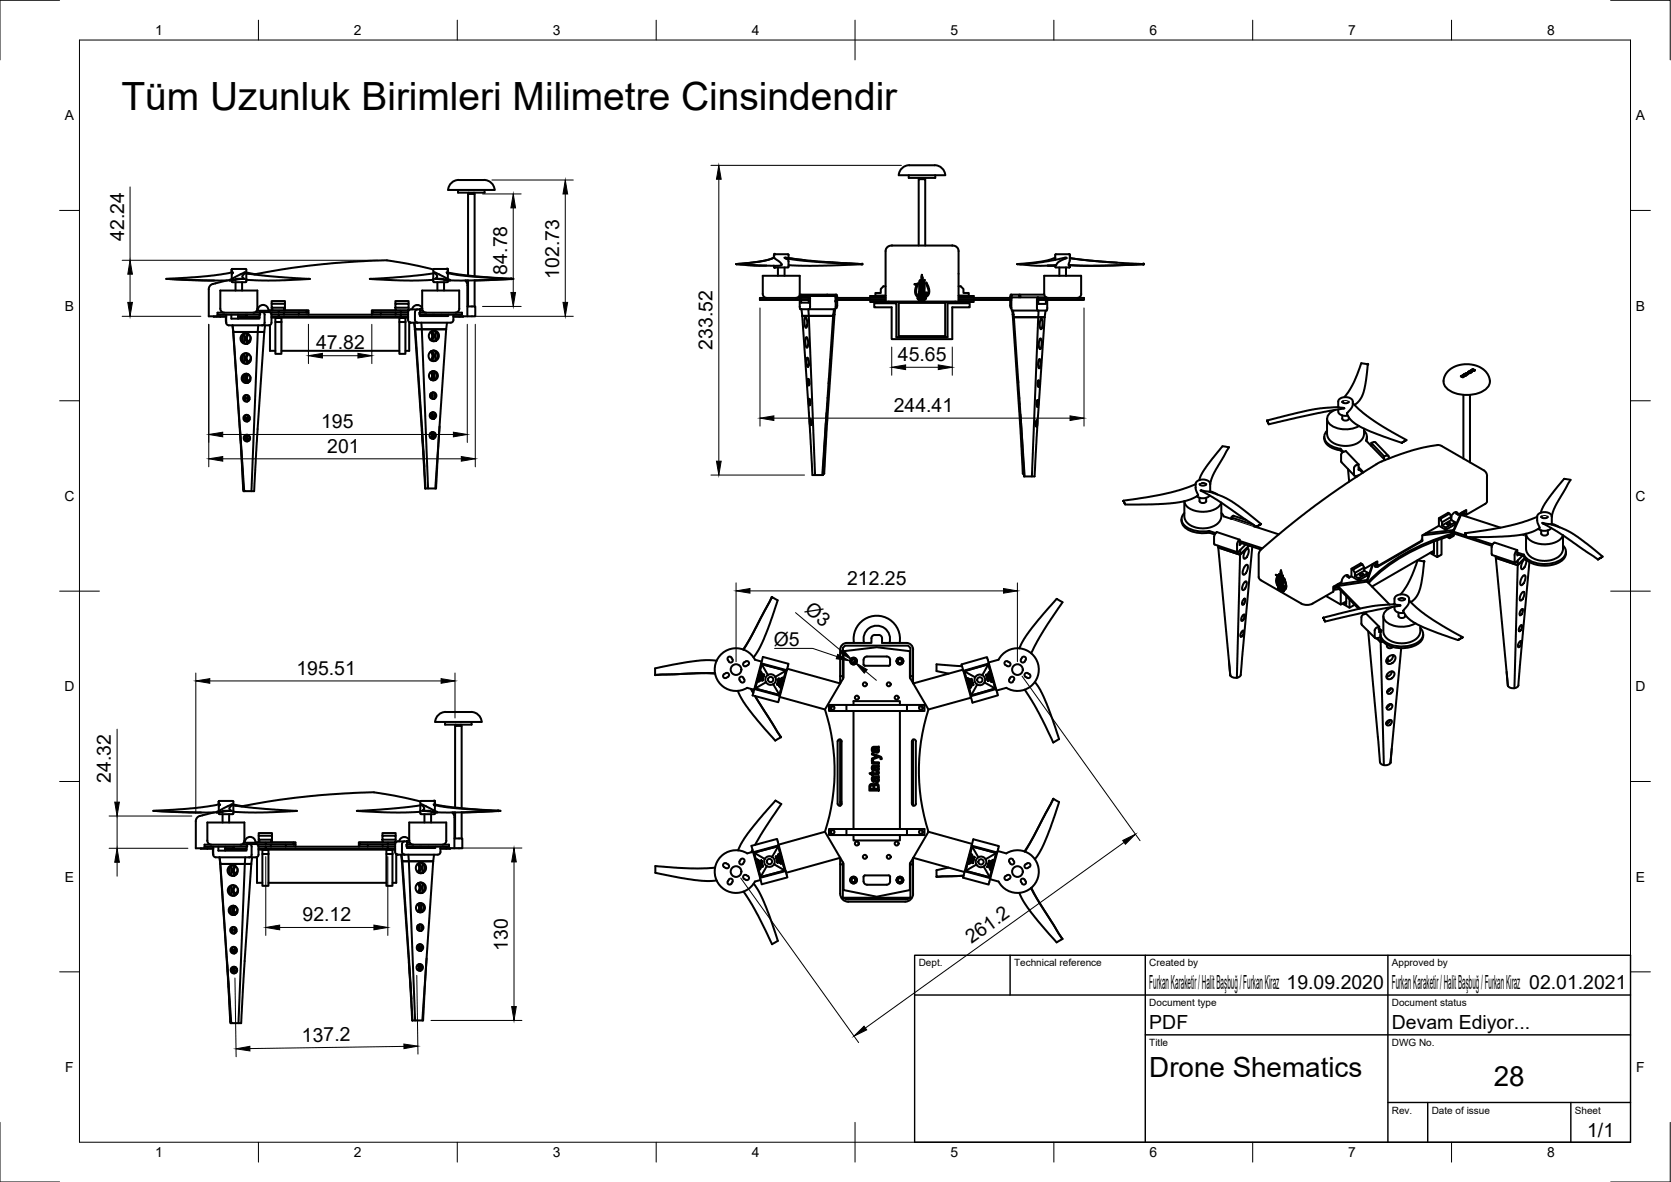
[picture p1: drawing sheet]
<svg xmlns="http://www.w3.org/2000/svg" width="420mm" height="297mm" viewBox="0 0 420 297" stroke-linecap="round" stroke-linejoin="round" font-family="sans-serif">
<defs><g id="words">
<text font-size="9.8" x="30.6" y="27.6">Tüm Uzunluk Birimleri Milimetre Cinsindendir</text>
<g font-size="7">
<text x="289" y="270.6">Drone Shematics</text>
<text x="375.6" y="272.9">28</text>
</g>
<g font-size="4.9">
<text x="31.2" y="60.5" transform="rotate(-90 31.2 60.5)">42.24</text>
<text x="127.5" y="69" transform="rotate(-90 127.5 69)">84.78</text>
<text x="140.6" y="70" transform="rotate(-90 140.6 70)">102.73</text>
<text x="79.5" y="87.8">47.82</text>
<text x="179.2" y="87.9" transform="rotate(-90 179.2 87.9)">233.52</text>
<text x="225.8" y="90.7">45.65</text>
<text x="80.8" y="107.6">195</text>
<text x="224.7" y="103.6">244.41</text>
<text x="82.3" y="113.7">201</text>
<text x="213" y="146.9">212.25</text>
<text x="202.1" y="153.5" transform="rotate(40 202.1 153.5)">Ø3</text>
<text x="194.5" y="162.2">Ø5</text>
<text x="74.5" y="169.6">195.51</text>
<text x="27.9" y="196.7" transform="rotate(-90 27.9 196.7)">24.32</text>
<text x="76.1" y="231.5">92.12</text>
<text x="127.7" y="239" transform="rotate(-90 127.7 239)">130</text>
<text x="244.3" y="237.3" transform="rotate(-36 244.3 237.3)">261.2</text>
<text x="289" y="248.5">Furkan Karaketir / Halit Başbuğ / Furkan Kiraz 19.09.2020</text>
<text x="350" y="248.5">Furkan Karaketir / Halit Başbuğ / Furkan Kiraz 02.01.2021</text>
<text x="75.9" y="261.8" transform="rotate(-1 75.9 261.8)">137.2</text>
<text x="289" y="258.6">PDF</text>
<text x="350" y="258.6">Devam Ediyor...</text>
<text x="399.1" y="285.7">1/1</text>
</g>
<g font-size="3.5">
<text x="39" y="8.8">1</text>
<text x="89" y="8.8">2</text>
<text x="139" y="8.8">3</text>
<text x="189" y="8.8">4</text>
<text x="239" y="8.8">5</text>
<text x="289" y="8.8">6</text>
<text x="339" y="8.8">7</text>
<text x="389" y="8.8">8</text>
<text x="16.3" y="30.2">A</text>
<text x="411.3" y="30.2">A</text>
<text x="16.3" y="78">B</text>
<text x="411.3" y="78">B</text>
<text x="16.2" y="125.9">C</text>
<text x="411.2" y="125.9">C</text>
<text x="16.2" y="173.7">D</text>
<text x="411.2" y="173.7">D</text>
<text x="16.3" y="221.6">E</text>
<text x="411.3" y="221.6">E</text>
<text x="16.4" y="269.4">F</text>
<text x="411.4" y="269.4">F</text>
<text x="39" y="290.8">1</text>
<text x="89" y="290.8">2</text>
<text x="139" y="290.8">3</text>
<text x="189" y="290.8">4</text>
<text x="239" y="290.8">5</text>
<text x="289" y="290.8">6</text>
<text x="339" y="290.8">7</text>
<text x="389" y="290.8">8</text>
</g>
<g font-size="2.5">
<text x="231" y="242.9">Dept.</text>
<text x="255" y="242.9">Technical reference</text>
<text x="289" y="242.9">Created by</text>
<text x="350" y="242.9">Approved by</text>
<text x="289" y="252.8">Document type</text>
<text x="350" y="252.8">Document status</text>
<text x="289" y="262.9">Title</text>
<text x="350" y="262.9">DWG No.</text>
<text x="350" y="279.9">Rev.</text>
<text x="360" y="279.9">Date of issue</text>
<text x="396" y="279.9">Sheet</text>
</g>
</g></defs>
<!-- layer: Visible -->
<g fill="none" stroke="#000" stroke-width=".51">
<path d="M115.2 47.7v.7h6.6v-.7M115.3 45.2h6.4M115.3 45.2a2.69 2.69 0 0 0-2.6 2.5h11.7M117.8 48.4v.3M119.2 48.4v.3M121.7 45.2a2.68 2.68 0 0 1 2.7 2.5M226 44h11.7M228.5 44v.7h6.7v-.7M228.6 41.5h6.4M228.7 41.5a2.68 2.68 0 0 0-2.7 2.5M231.2 44.7v.3M232.5 44.7v.3"/>
<path d="M235 41.5a2.68 2.68 0 0 1 2.7 2.5M42.3 70.1l11.5 .4M53.5 71.4l-.8 .6-.2 .7v6.8h4.4M53.7 79.5l3.2 .1M54.7 78.6h10.7v.5h-10.7zM55.4 79.5v.1M56.4 78.6a1.01 1.01 0 0 1-1-1v-4.6h9.3v4.6a1.01 1.01 0 0 1-1 1M56.8 79.6v1.2M56.9 79.1v2M57.1 70.5l-3.6 .9M58.2 79.1v1h7v-1M58.2 67.8v.7"/>
<path d="M58.3 70.1v-1.2l.2-.5-6.4 1-10.3 .7 11.2 .4 4.7-.1M58.3 70.4l.1 .5M58.3 67.8v.7M58.4 67.6h.1M58.4 67.6l-.1 .2M58.4 67.6h3.5v2.7M59.2 70.9v2.1M59.2 70.3l-1.2 .2M59.8 70.1h1.6zM59.8 70.1l-.5 .1M59.9 79.8h5.3M59.9 79.1v1"/>
<path d="M59.9 79.6h5.3M60.9 70.9v2.1M61.4 70.1l-.4-.3-.1-.4 .9-.8-.1-.2-4 2 3.2-.3M61.9 79.1v.4h-2M61.9 70.3l-.1 .6h-3.4M61.9 68.7l8.4 .9 7.6 .5M61.9 68.7l.7 .1M61.9 68.5l2.4 .4M62.1 79.1v.5M64.6 78.1h12.5M64.6 78h.2M64.8 78a1.34 1.34 0 0 1 1.4-1.4 1.34 1.34 0 0 1 1.3 1.4"/>
<path d="M65.2 79.6v.2M65.9 78.4a.66 .66 0 0 1 .6 .7M66.5 79.1v2M67.5 78h.8M67.6 78.4h-2.4v.2M67.6 78.4a.66 .66 0 0 1 .7 .7M68 78.6h2.1M68.3 79.1v2a.66 .66 0 0 1-.7 .7h-1.7M68.3 79.1h1.8M68.3 79.8h34.3M68.3 79.6h1.8M68.3 76.3h3.3v1h-3.3z"/>
<path d="M68.3 76.3v-.6h3.3v.6M68.3 77.3v.7h3.2v-.7M68.5 77.3v.7M69.2 79.9h1.6v1h-1.6zM70.1 78.1v.5h7v-.5M70.1 79.6h32.5M70.1 79.6v-.5h30.7v.5M71.4 78.6v.5M71.6 78h6v1.1M71.6 77.3v.7h-.1M75.1 78.6v.5M77 70.1h.3"/>
<path d="M77.1 78.1h.5M77.1 78.6h.5M77.9 70.1l-8.5 .4-7.5-.2M77.9 70.1h.1M93.5 78.1h9.2M93.5 78.6h.3M93.8 78.1v.5h7M95.7 78.6v.5M99.4 78h-5.9v1.1M99.4 76.3h3.3v1h-3.3zM99.4 76.3v-.6h3.3v.6M99.4 77.3v.7h3.3v-.7"/>
<path d="M99.5 78.6v.5M100.4 79.9h1.5v1h-1.5zM100.8 78.6h1.8M100.8 79.1h1.8M100.8 78.1v.5M102.5 79.6v.2M102.7 78l-.1 .1M102.7 78h.1M104.7 76.7h.4M105 77.8a.66 .66 0 0 0-.6 .6l-.1 2 .2 .5 .5 .2M105.5 78.6h10.7v.5h-10.7zM105.6 79.1v.3h7.1v-.3"/>
<path d="M105.6 78.6v-.8h-2.3l-.5 .1-.2 .5v2l.2 .5 .5 .2M105.6 78.1h.7M106.2 77.5a1.34 1.34 0 0 0-1.4-.8 1.34 1.34 0 0 0-1.2 1M107.2 78.6a1.04 1.04 0 0 1-1-1v-4.6h9.3v4.6a.97 .97 0 0 1-1 1M108.8 79.1v.3M108.9 70.3l.1 .4a1.47 1.47 0 0 0 1.4 .2h2.1l.1-.2M108.9 68.7l-8.3 .9-7.6 .5 8.5 .4 7.4-.2M108.9 67.7l-6.5-1.4-5.2-.9-7 .3-8.8 .7a174.5 174.5 0 0 0-17.5 2.6M109.2 79.1v.3M109.3 68.6l-.2-.1 1.3 .4 2.8 1.5-3.3-.3M109.3 68.6l.1 .1M109.3 68.6l.6 .7-.3 .7"/>
<path d="M109.4 70.1h1.7zM109.9 69.6l-.5 .5M110 70.9v2.1M111 79.1v.3M111.1 70.1l.5 .1M111.7 70.9v2.1M111.7 70.3l1.2 .2M112.4 68.6l5.6 .8 11.1 .7-11.2 .4-4.7-.1M112.6 67.8v.7M112.6 70.4v.3M112.6 68.5v-.7l-.1-.2h-3.5l-.1 2.7M114 79.1v1.3a.69 .69 0 0 1-.7 .7h-8.3"/>
<path d="M115.4 79.5v.1M116.4 79.5l-2.4 .1M117 70.5l.4 .5 .1 .7v7.8M117.1 70.5h.6v6.5M117.5 77h2v2.5h-5.5M117.7 69.2v-20.5h1.6v20.7M128.4 70.1l-9.1 .4v6.5M129.1 70.1l-10.3-.7-6.4-1 .2 .4v1.3M129.1 70.1h.1M185.1 66.4h1.5zM186.1 66.4l3.7 .4 2.9-.1M186.6 66.4h.4"/>
<path d="M192.8 74.9a1.01 1.01 0 0 1-1-1v-4.6h9.3v4.6a.97 .97 0 0 1-1 1M194.6 64.7l.2-.8h3.3l.2 .1v.9l4.1 .5M194.6 64.7l-1.5 .6-1.9 .4-6.1 .7M194.6 64.7l1.7 1.3 .3 .6-1.8 .2-9.3-.4M194.6 64.7l-2.8 .9-6.7 .8M194.6 66.8v.2M195.6 67.2v2.1M197.3 67.2v2.1M197.5 64.9l7.6 .9 11.7 .6M198.3 67l-.2 .2h-2a1.47 1.47 0 0 1-1.5-.2M201.1 75.4v2l.2 .3h.2M201.2 74.9h-10.1v.5h12.2"/>
<path d="M201.2 74.9h2.1M201.2 74.9v.5M201.4 74.4h1.9v1.7h-1.9v-.7M201.4 74.4h-.2l-.1 .5M201.4 74.4v.5M201.5 77.7h2M201.5 77.7l.2 1.7M201.7 79.4h7.8M201.7 79.4l2.6 40h2.6l.9-15.6M202.5 79.7l.3 .3 .2 .9-.1 .9-.2 .6-.2-.3-.2-1zM203.2 77.7l1.7 41.7M203.3 74.4h6.7l.1 .6v2.4l-.1 .3h-6.5"/>
<path d="M203.5 74.4l.2 .6v2l-.2 .7M207.4 65.8l9.3 .6M207.9 74l-.1 .4M208.1 74.4v-.4h2v.9h12.6M208.1 74h-6.6l-.1 .4M209.5 79.4l-2.7 40M209.7 77.7l-.2 1.7M210 77.7l-.2 1.3h-.3h.3l-2.6 40h-.3M210.1 74l.3 .1 .1 .8M210.1 75.4h12.6M210.5 75.4v1.6l-.2 .4h-.2M216.8 66.4l-11.5-.7-8.1-.9 1 .7 .1 1.5"/>
<path d="M216.8 66.4l-11 .4-7.5-.2M218.8 75.4v.5h26v-.5M219.8 76.2h5.6v8.5h12.9v-8.5h5.5v1h-4.4v8h-15.2v-8h-4.4zM222.7 72h-.6l-.6 .6v1h-1.4v.7h2.6M222.7 74.4h-3.9v.5M223.5 75.8v.1M224.3 61.7h.1M226 76.1h11.7v8.4h-11.7zM229.9 71.4l1-.2-.5 1.6v.8l.3 .6 .8 .6h1.3l-.2 .5-1 .3-.8-.4-.1-.3 .2 .3 .9 .3 .8-.3 .1-.3-1.2 .1-1-.6-.4-.6v-.8l.5-1.5zM231 61.7v-16.7h1.6v16.7M231.8 69.1l.3 .8-.2 3.7 .9-.1 .3 .1 .1 .2-.5 .4-1.3 .1 1.2 .1 .5-.2 .3-.4v-1l-.5-1.3v-.5l.8 1.9-.3 1.2-.3 .4-.7 .3-.8-.2-.6-.6 .1-3.3 .2-.3v2.8l-.2 .7h.6l-.1-4.3zM231.8 75.8v.1"/>
<path d="M231.9 74l.6-.3 .5 .1-.3 .2zM232.5 70.3v2.7l-.2 .4v-2.5zM239.4 61.7h-15.3l-.9 .3-.5 1v12.8h18.3v-12.8l-.5-1-1.1-.3M239.4 61.7h.1M240.2 75.8v.1M241 72h.6l.7 .6v1h1.3v.7h-2.6M241 75.4h13.3M241 74.4h3.8v.5M254 75.4l.2 2M254.2 74h.1M254.2 77.4h.1M254.2 74l-.2 .9"/>
<path d="M254.3 75.4v2M254.5 74.7h6.6M254.5 74.7l-.2 .7M254.5 78l.1 1h.2h-.2l2.6 40h.2M254.7 78l.2 1.7h7.8l.2-1.7M256.2 66.4h.6M256.2 74.7v-.7h-1.9v.9h-13.3M256.2 74h6.4M256.4 74l.2 .7M256.7 66.4h1.4zM257.1 66.4l4.5-.5 6.2-1.2 .4 .1-2.1 1.1-.5 .7-5.1 .2-3.8-.4M258.6 66.3l-.5 .1"/>
<path d="M260.9 74.7l-.2 .7v2l.2 .6M261 74.9h1.4M261.1 74.9v-.2h1.9v.2M261.1 75.4v1h1.9v-1M261.2 78l-1.7 41.7M262.4 74.9h10.2v.5h-10.2M262.4 74.9v.5h-1.4M263 74.7h.1M263.3 74.8v.1M263.3 75.4v2l-.2 .6h-8.6l-.2-.6M263.4 66.7l1.9 .1-1.9-.1M263.6 74.9a1.01 1.01 0 0 1-1-1v-4.6h9.2v4.6a.97 .97 0 0 1-.9 1"/>
<path d="M265.3 64.7v.6M265.3 64.7l.2-.8h2.4a.91 .91 0 0 1 1.1 .2v1.4l-.3 1.1 7.9 .2 10.9-.4M265.3 64.7l-1.5 .6-1.9 .4-6.1 .7h1M265.3 66.6v.4M266.4 67.2v2.1M268 67.2v2.1M268.9 63.9l.1 .1v.9M269 67a.88 .88 0 0 1-1.1 .2h-1.1a1.49 1.49 0 0 1-1.5-.2M269 66.6v.4M269 67l-.1 .2M280.9 66l-6.7-.5-5.2-.6 7.5 .8 11 .7M287.1 66.3l.4 .1"/>
<path d="M287.5 66.4h.1M287.5 66.4l-11 .4-7.5-.2v.4M56.8 80.7l.1 .4M56.9 81.1a.66 .66 0 0 0 .6 .7h8.4M58.7 83.4l-.3-1.6 2.8 41.3M58.7 83.4h7.7l-1.8 26.4-.7 13.6h-2.5zM61.4 84v2.2M61.4 89v2.2M61.6 94.1v2M61.6 99.5v1.2M61.9 83.8a1.35 1.35 0 0 0-1 1.3 1.35 1.35 0 0 0 1.1 1.3M62 88.7a1.35 1.35 0 0 0-1.1 1.4 1.35 1.35 0 0 0 1.1 1.3"/>
<path d="M62 90.2l.8 .8M62 93.9a1.18 1.18 0 0 0-.9 1.2 1.18 1.18 0 0 0 1 1.1M62.1 99.2a.84 .84 0 0 0-.7 .9 .84 .84 0 0 0 .7 .8M62.1 85.2l.6 .8M62.1 95.2l.7 .6M62.4 83.9a1.38 1.38 0 0 0 0 2.4M62.4 94a1.2 1.2 0 0 0 0 2.1M62.4 88.9a1.38 1.38 0 0 0 0 2.4M62.4 99.4l-.3 .7 .3 .6M62.6 99.6l-.2 .4 .2 .6M62.6 84.1l-.5 .8v.7l.5 .6M62.6 94.2l-.5 .8 .2 .7 .3 .3"/>
<path d="M62.6 89l-.6 .9 .1 .8 .5 .5M62.7 99.7l-.2 .6M62.9 85.8l-.2 .1M62.9 95.6l-.2 .2M62.9 94.7l-.1 .6-.3 .4M63 84.6l-.2 .8-.3 .4M63 90.7l-.4 .2M63 89.6l-.1 .7-.4 .6M64.9 81.8l-1.7 41.6M66.5 81.1a.66 .66 0 0 1-.6 .7M66.7 81.8l-.3 1.6h-7.7M67.9 81.7v6.5h1.3"/>
<path d="M69.2 80.9v8h1.6v-8M70.8 88.2h29.6M100.4 80.9v8h1.5v-8M102.9 81v7.2h-1M102.9 81l2.1 .1M104.1 81.1l.3 1.6M104.2 81.1l.2 1.6h7.8l.2-1.6M104.4 82.7h7.8l-2.7 40.1M104.4 82.7l2.6 40.1M104.4 82.7h-.1l2.4 34.6M105.9 81.1l1.7 41.7h2l.9-15.6M108.2 99l.2 .3-.2 .6"/>
<path d="M108.2 83.4l.5 1-.1 .6-.4 .4M108.2 93.5l.4 .7v.6l-.4 .5M108.2 88.4l.5 .9v.6l-.5 .6M108.3 98.9a.83 .83 0 0 1 0 1.1M108.3 83.4l.5 .9-.1 .6-.4 .6M108.3 93.5l.5 .8-.2 .7-.3 .4M108.3 88.3l.5 .6 .1 .5-.1 .6-.5 .5M108.5 88.2a1.38 1.38 0 0 1 0 2.4M108.5 98.8l.3 .6-.3 .7M108.5 83.2a1.38 1.38 0 0 1 0 2.4M108.5 93.4a1.2 1.2 0 0 1 0 2.1M108.8 98.6a.84 .84 0 0 1 .7 .8 .84 .84 0 0 1-.7 .8"/>
<path d="M108.8 93.3a1.18 1.18 0 0 1 1 1.1 1.18 1.18 0 0 1-1 1.2M108.9 88.1a1.35 1.35 0 0 1 1.1 1.3 1.35 1.35 0 0 1-1.1 1.3M108.9 83.1a1.35 1.35 0 0 1 1.1 1.3 1.35 1.35 0 0 1-1.1 1.3M109.2 93.4v2M109.2 98.9v1.1M109.5 83.3v2.2M109.5 88.3v2.2M202.7 84.8l.3 .1 .2 .8v1.1l-.3 .6-.2-.3-.2-.8zM202.9 89.9l.3 .1 .2 1-.1 .8-.2 .4-.3-1.1zM203.2 95.3h.2l.1 .6-.2 1-.2-.6zM208.1 99.9l.1 1-.2 .6M208.4 95.2l-.1 1.2"/>
<path d="M208.7 90.3v1M256 95.4l.1 .8M256.3 100l-.1 .7 .2 .8M261.1 95.6l.2 .4-.2 1.2-.2-.5zM261.3 90.3l.3 .2v1.1l-.1 .8-.3 .1-.2-1zM261.5 85.2h.3l.1 .5-.1 1.3-.3 .7-.2-.3-.1-.6zM261.7 80.1l.3 .2 .1 1.2-.4 1.2-.2-.4-.1-.9zM338 99.8l1.1-1.4 1.2-2.1 2-5 1.6 .2-.4 4.1-.6 3-1 1.9-1.3 1.3M367.4 94.5l.4 .3-.4-.3 .6 .1M367.8 94.3l.2 .4M367.8 94.3l.5 .3-.5-.3 .3 .4-.7-.2M368 99.2v16"/>
<path d="M368 94.1l.2 .3M368 94.2h.1M368.2 94.2h-.2l.2-.1 .1 .2M368.2 94.3l.1 .1M368.3 94.2l-.1 .2 .1-.2 .2 .2 .1-.2v.2l-.3 .1-.1-.2M368.3 94.1h-.3v.2M368.3 94.4v.1M368.3 93.9l.5 .3-.4-.1M368.4 94.4l-.1 .1M368.5 94.3l-.1 .2M368.5 94.2l-.2-.1v.2M368.7 93.8l.5 .2h-.8"/>
<path d="M368.7 93.7l.3 .4-.7-.1M369.1 93.5l.3 .3 .4-.2-.1-.1M369.2 93.6v.1M369.2 93.4l-.1 .2M369.3 93.7h-.1M369.3 93.4l-.1 .1M369.4 93.7l-.1 .1M369.4 93.4l-.2 .2M369.4 93.4h-.1M369.5 93.7l-.1 .1M369.6 99.2v17M369.7 93.3l.2-.2 .1 .2 .1-.2-.2 .3"/>
<path d="M369.7 93.2l.1 .2M369.7 93.5l.1 .2M369.7 93.7l-.2 .1M369.7 93.4l-.2 .2 .2-.1M369.7 93.6v.2M369.8 93.6l-.1 .1M369.8 93.1l-.3 .1 .6 .3h-.2M370 93.1l-.2 .1M370 93.2l-.2 .2M370.1 93.1h-.1M370.1 92.9l.6 .2M370.2 92.9l-.1 .1"/>
<path d="M370.2 93v.1M370.4 93.1v.1M370.4 92.8l-.2 .2 .2-.1M370.5 93.2h-.1M370.5 93.2h.1M370.6 92.9l-.4 .2M370.6 93.1l-.1 .1M370.7 93.1l-.1 .1M370.7 93h-.1M370.8 93.1l-.4 .1M370.8 93l-.1 .1M374.6 95.7a3.8 3.8 0 0 1-3.5 3.3 8.1 8.1 0 0 1-7.6-1.7 2.83 2.83 0 0 1-.1-3.1l1.1-1.3 1.7-1 1.8-.3h1.9l2 .5 1.2 .8 1 1.3 .5 1.5"/>
<path d="M60.3 107.8l.9 15.6h.2M61.5 105.1a.83 .83 0 0 0 .7 .8M61.6 104.5v.6M61.8 109.4v1.4M62 105.1h-.2v.7M62 105.1l.4 .7M62.1 104.3a.83 .83 0 0 0-.7 .8h.4M62.2 109.3a.84 .84 0 0 0-.7 .8 .84 .84 0 0 0 .7 .8M62.3 110.1l.4 .5M62.3 105.1l.4 .4M62.4 100.1l.3 .4M62.4 109.3a.85 .85 0 0 0 .1 1.5"/>
<path d="M62.5 104.4l-.5 .7M62.6 104.5l-.3 .5 .3 .7M62.6 109.4l-.3 .6 .3 .8M62.7 100.3l-.1 .1M62.7 104.8l-.2 .6M62.8 105.4l-.1 .1M62.8 109.8l-.3 .6M62.9 110.3l-.3 .2M106.1 108l.9 14.8M108.2 103.9a.86 .86 0 0 1 0 1.1M108.2 108.8l.3 .6-.3 .7M108.3 103.8l.3 .6-.3 .6"/>
<path d="M108.3 108.8l.3 .5-.3 .8M108.4 103.7l.4 .7M108.5 108.7a.85 .85 0 0 1-.1 1.4M108.7 108.6a.84 .84 0 0 1 .7 .8 .84 .84 0 0 1-.7 .8M108.8 103.6a.83 .83 0 0 1 .7 .8M108.8 104.4h.1M108.9 104.4h.5M108.9 104.4l-.4 .7M109 104.4v.7M109 108.7v1.4M109.2 103.9v.5M109.4 104.4h.1"/>
<path d="M109.4 104.4a.83 .83 0 0 1-.7 .8M203.4 100.3l.2 .1 .2 .5-.2 1-.3-.5zM203.6 105.2l.4 .8-.2 .9-.2-.8zM207.8 104.9l.1 .1 .1 .7-.2 .8h-.2M256.6 104.1l.9 15.6h2.6l2.6-40h-7.8l2.7 40M256.6 104.9l-.1 .1v.9l.1 .6h.2M260.6 105.6l.2 .2-.1 1.4-.3-.4zM260.9 100.6h.1l.1 .4-.2 1.2-.3-.5zM318.6 105.7l.4 .9zM333 109.8a2.91 2.91 0 0 0 2.4 3l1.7 .4M333.7 105.2v3.8l.2 .9 .9 1.1 1.7 .8 2.4 .2 2.4-.6 1-.8 .5-.7 .2-2.2M333.7 108.2a2.24 2.24 0 0 0 .9 3.8l2.5 .8"/>
<path d="M335.7 103a2.29 2.29 0 0 0-1.8 3 6 6 0 0 0 6.6 1.6l1.2-.5M336.5 102.3l1.5 .3-6.5 1.2-12.5 2.8M336.5 102.3v-1.5l.4-.6 1.2-.4 1.4 .3 .6 .7v1.1l-1.4 2.1 .5 1 .8 .9 2 1.3 2.6 1.2 7.8 2.9M336.5 102.9v.7l.4 .5 .9 .4 1.1-.1M336.5 102.3l-4.4 .3-2.8 .4-10.7 2.7M337.1 112.8l.7 .7M337.1 113.2l.4 .5M337.1 112.8v.4M337.2 114.3v1.6M337.2 115.9l3.4 3.6M337.5 100.9l.6 .4 .8-.1 .3-.3M337.5 104.4v.8a.97 .97 0 0 0 1.7 0"/>
<path d="M337.7 100.8l-.2 .2M337.8 113.5l.6-.1 3.2 3.3M337.8 113.5l-.4 .3-.2 .5M338.9 117.9l.3 3.1M339.2 104.9v.3M340.1 101.3l2.6 2.4 2.8 2.1 8.2 4.8M341 116.9l-.5 .5-.1 1.9 .4 .3 .9-.2M341.1 119.6l.1 .1M341.6 117.8l1 1M341.6 116.7v.7l1.2 1.3M341.6 117.8v.3l.2-.1M341.6 116.7l-.6 .2"/>
<path d="M343 108.2a2 2 0 0 1 .5 2.5l4.8 4.9M343.7 109.8v.4M343.7 110.2l-.1 .6M344.8 112.1v-.8l3.2 3.4v.7M345.4 111.1l-.6 .2M345.4 111.1l.5 .1 3.2 3.4M348 114.7l.9-.2 .2 .1 .1 .6M352.4 111.3l1.3-.7zM107 122.8h.6M282.5 125.8l.4 1zM297.1 130.5a3.2 3.2 0 0 0 2.8 3.1l2 .4 2.2-.1M297.8 125.9v4l.4 1.1 .7 .7 .8 .5 .9 .4 1.6 .2 1.4-.1 1.2-.3 .9-.5 .9-.8 .5-1.2v-3.6"/>
<path d="M297.8 128.9a2.28 2.28 0 0 0 1 3.9l1.4 .5 1.5 .2 2.4-.1M297.8 126a3.1 3.1 0 0 0 2.7 2.4 6.2 6.2 0 0 0 6.4-1.6l.2-.5M300.6 121.7l-3.2 1.2-3 .9-6.1 1.2-5.8 .8M301.6 120.7l.4-1.3 1.2-2 4.2-5.3 1.6 .3-3.6 6.2-.7 1.7-.4 1.4M301.6 125.1v.8M301.6 125.9a.97 .97 0 0 0 1.7 0M301.6 121.6l.3 .3 .5 .2 .7-.2 .2-.3M302 123.3l-.1-.1 2.7 .5 2.7 1 1.7 .9 2.6 1.7 5.5 4.4M302.1 123.4l4 2.3 9.8 6.7M302.2 121.4h.7l.4 .3M303.3 125.1v.8M304 133.4l1.7 .6"/>
<path d="M304 133.8l1.4 .5M304 133.4v.4M304.2 124.5l-.5 .5-1 .2-.9-.1-.9-.4M304.3 123.6v-2.1l-.2-.3-.7-.5-1.2-.2-1 .3-.5 .5-.1 1.5 .4 1.1a.53 .53 0 0 1 .2 .6 .53 .53 0 0 1-.5 .3l-2.5 1.1-2.8 .5-5.9 .4h-6.6M304.3 123.5l1.8 .8M305.3 134.9v1.7M305.3 134.9l.2-.6 .4-.6 5.8 1.9v1.4l.5-.5M305.3 136.5l.1 .3 5.7 2M306.2 137.1l.1 .5 5.5 1.8 2.3-2.3-2.3 2.3-5.5-1.8 3.1 32.2M307.1 128.9l.6 .8M307.7 129.8l1.9 .6M309.6 130.4v-.4l5.6 1.9"/>
<path d="M309.9 129.7l-.3 .3M309.9 129.7l.2-.1 3.3 1.1M311.7 135.6l-.6 .9v2.2h.3l1.8-1.9M311.7 135.9l5.7 1.9M311.7 136.3l5.4 1.8M311.9 138.2l-.9 32.1M313.3 138.2l.6-.2 .1 .8-.5 1.2-.6 .4-.2-.2v-.6zM314.9 137.4l-2.9 31.4a1.45 1.45 0 0 1-.8 1.5 1.45 1.45 0 0 1-1.7-.3l-.2-.4-.3-3.4M315.4 132v.4M315.4 132.3l6.1 2M315.9 132.4l1.2-.7zM316 132.3v.2"/>
<path d="M357.3 135.9l.2 .1-11 6.4h-.7l-.2-.1 .2-.3M357.4 135.9l-11.1 6.4v-1.2l-3.3 1.9M357.4 135.5l.3 .2-.2 .3M357.7 134.5l7.8-.9 3.1 1M359.6 139l1.8 1M360.6 138.4l-15.6 9M360.6 136.1v3l-.7-.3M361.8 130.2l.3 .2M361.8 132.1l1.7 1M362.5 135.4v4l-1.1 .6v-4.2M362.6 131.2l2.3-1.3v.8l-2.3 1.3zM363.9 134.9l.6 .4"/>
<path d="M363.9 131.4h.5l.3 .3-.6 .2-.3-.2zM364.1 131.9h.3M364.5 129.1l-.3-.2-2.4 1.3v1.9l-4.2 2.4v1M364.5 133.7l10.6 3.5M364.9 130.7l1 .5-2.4 1.4-.9-.6M364.9 129.9l-.4-.8-2.4 1.3 .5 .8M365.5 134.4a47.2 47.2 0 0 0-21.4 12.1M365.5 134.2v.4l-1 .7v-.6M365.6 134.1l-.1 .3v-.4a46.9 46.9 0 0 0-21.6 12.3M365.9 131.2v.6l-2.4 1.3v-.5M366.1 128.7l.1 .4 .4 .2M366.6 129.3a.66 .66 0 0 0-.5-.6 .66 .66 0 0 0-.8 .4l-.4 .7"/>
<path d="M367.4 129.4l9.9 3.2M367.4 128.9l-1.9 4.3-7 .8M367.7 128.7l-2.2 4.9v-.4M367.8 129.3v-.5l-.3 .6M367.8 129.3l-.1 .2M368.2 128.4v.7l.5 .3M368.2 129l-.4 .3M368.2 128.6l-.4 .2M368.3 134l.5 1zM369.6 135l5.7 1.8M373.4 126.6l-4.7 2.8v-1.2l-2.1 1.1M373.4 126.6l.5-.6v-6.4l-.3-.9-.5-.5-10.6-6.1a7.8 7.8 0 0 0-4.1 .3l-3.5 .8-6.2 2.2-2.2 1-2.7 1.7-7.3 4.8-6.8 4.9-9 7.2-3.6 3-.5 .9-.1 6.1 .1 .5 11 6.4 1 .1 1-.1 5.7-3.2v-1.2l2-1.2 .4-1.1a.9 .9 0 0 1 1.4-.4l.1 .4"/>
<path d="M375.1 137.5v1.7M375.1 137.5l.1-.6 .5-.6 5.8 1.9v1.4l.3-.3M375.1 139.2l.1 .3M375.2 139.5l5.8 1.9M376 139.7l.1 .5 5.5 1.8 1.8-1.8-1.8 1.8-5.5-1.8 3.1 32.2M380.8 139.5v1.6M381.2 138.6l-.3 .8M381.5 138.9l1.7 .5M381.5 139.3l1.7 .5M381.5 138.2l-.3 .4M382.8 139.7l-1.6 1.6h-.3v-.2M383.2 139.4v.4"/>
<path d="M383.7 134.1a3.1 3.1 0 0 0 2.7 2.4 6.3 6.3 0 0 0 6.4-1.5l.2-.5v3.6l-.5 1.2-.9 .8-1 .5-1.3 .3h-1.5l-2-.5-.8-.4-.9-.8-.4-1.2zM386.5 129.9l-3.5 1.3-3 .8-5.2 1.1-6.4 .9M387.4 128.8l.5-1.3 1-1.6 4.4-5.6 1.6 .3-3.8 6.6-.7 1.5-.2 1.2M387.5 129.8l.2 .3 .6 .1 .7-.1 .2-.3M387.5 133.3v.8M387.5 134.1a.97 .97 0 0 0 1.7 0M387.7 129.8l-.1 .1M387.9 131.5l-.2-.1 2.3 .3 2.8 1 2.1 1.1 4 2.8 4.1 3.3M388 131.6l4.9 2.9 8.9 6.1M389.2 133.3v.8M390 132.7l-.4 .4-1 .3-1-.1-.8-.4M390.2 131.8v-2l-.2-.4-.8-.6-1.1-.1-1 .3-.6 .6v1.4l.4 1.1a.5 .5 0 0 1 .2 .6 .5 .5 0 0 1-.5 .3l-2.6 1.1-2.7 .5-7.1 .4h-5.4"/>
<path d="M390.2 131.6l1.9 .9M393 137.1a2.21 2.21 0 0 1-.8 3.7 8.1 8.1 0 0 1-8.3-.5l-.7-.9M393.7 138.6v.5M393.7 139.1a3.4 3.4 0 0 1-2.8 2.7 7.6 7.6 0 0 1-7.4-1.5l-.3-.5M194.1 150l-5 9.6-2.2 3.6M219.9 159.6h1M220 159.6a.84 .84 0 0 0-.9 .8v1.2h-6.2a1.7 1.7 0 0 0-1.7 1.6v8.6l-13.3-3.8M220.9 159.6a.84 .84 0 0 1 .9 .8v1.2h6.1a1.63 1.63 0 0 1 1.7 1.6v8.5M312.3 158.7l.4-.2v.7l-.4 .7-.3 .1-.1-.5zM312.5 154.6l.3-.2 .1 .6-.2 .7-.4 .3-.2-.4zM312.8 150.5h.3v.6l-.3 .7-.4 .2-.1-.7zM312.9 146.4l.5-.3 .1 .8-.5 1.1-.5 .3-.2-.7z"/>
<path d="M313.2 142.1l.5-.1 .1 .8-.5 1.2-.6 .4-.2-.2v-.8zM321.2 144.6l.2 .1-.6-.3 .7 .2-.4 1 .1 1.1 .7 1.1 .9 .6-.1 .2h-.2M321.3 144.7l-.4 1 .1 1.1 .8 1.1 1 .6M321.4 147.6l.5 .7M321.4 147.6l.6 .9h.3M321.4 144.7l-.3 .7-.1 .8 .6 1.3M321.6 146.6l.1 .7 .5 .7 .5 .2 .5-.1M321.7 146.6l-.1 .3M321.8 144.3l-.1 2.1-.1 .2 .2-2.5-.2 2.8 .4 .3M321.8 147.3h.2l-.2 .1 .9 .6 .5-.2 .1-.6-.4-1.9 .5 1.9-.2 .9M321.8 147.1v.2M321.9 148.3l.2 .3"/>
<path d="M322 143.7v3.5M322 147.5l.5 .5 .7 .1M322.1 147.3l.9 .5M322.1 143.6v3.4l-.1 .2M322.1 147.3h.6l.3 .4zM322.1 147.3h.8M322.1 143.5l-.1 .2 .1-.5 .2 .8-.1 3.1 .6 .1 .3 .5-.4 .2-.8-.5M322.2 144.2h.1M322.3 148.5l.2 .1M322.3 148.5l-.2 .1M322.4 148.5l.1 .1M322.5 148.6h.2"/>
<path d="M322.5 144.7l.1 2-.2 .3zM322.6 144.7l-.1 2.1M322.8 148.5v.1M322.8 148.5h.1M323 145.6l.4 1.6-.1 .5-.2 .2M323.1 147.6l-.1 .1M332.7 155.2l.5 1zM333.4 149.8l3.7 2.1 1.4-.8M336 147.3l5.6 5.7M336.4 147.3l5.6 5.6M336.4 147.7l-1.1 .1M336.7 148l-1.4 .3"/>
<path d="M337.1 148.4v3.5M337.5 151.7l1.8 1M338.5 149.8v2l-.6-.3M338.7 144.5l.1 .4 .4 .3M339.3 150.7v2l1.1-.6v-.3M339.8 142.9l.4 .3M339.8 144.8l1.8 1.1M340.7 144l2.3-1.4v.8l-2.3 1.4zM340.7 144.8l.9 .5h.1M341.7 145.3v.5M342 144.2l.5-.1 .3 .3-.6 .3-.3-.3zM342.2 144.6h.3"/>
<path d="M342.3 155.1v1.6M342.3 156.7l.1 .3M342.4 157l3.4 3.3M342.6 141.8l-.4-.2-2.4 1.3v1.9l-.6 .4M342.6 154l.3 .4M342.9 154.4l.6-.2 3.3 3.3M342.9 154.3l-.4 .3-.2 .5M342.9 153.9l.3 .3M343 143.4l1 .6h-.1M343 142.6l-.4-.8-2.4 1.4 .5 .8M343.7 145.7v.5l5.7 5.7M343.9 144v.6l-2.3 1.3v-.6"/>
<path d="M343.9 144l-2.2 1.3M344 144l-.1 .6v-.6M344 158.6l2.9 32.2a1.47 1.47 0 0 0 .9 1.5 1.47 1.47 0 0 0 1.6-.3l.2-.3M345.1 141.8l-1.4 3.9-7.4 1.2M345.3 141.7l-1.6 4.5-8.4 1.2M345.7 158.4v1.7v.2l.5 .1M345.9 141.3v.4M346.1 142.1l.2 .2M346.1 141.8l-.3 .2M346.1 142.2l-.3 .2M346.6 157.7l.8 .8M346.6 158.1l.6 .6-.4 .2v-.6"/>
<path d="M346.8 157.5l-.8 .3-.3 .6M346.8 157.5v.2M347.1 159.4a3 3 0 0 0 2.7 3.1 7.3 7.3 0 0 0 7.7-1.6l.3-.6v-.9M347.8 154.8v4l.2 .8 1.1 1.1 1.7 .8 1.6 .2 1.3-.1 2.2-.9 1.1-1.3 .1-2.1M350 152.6h.1M350.1 152.5a2.36 2.36 0 0 0-2.1 3.1 5.9 5.9 0 0 0 6.7 1.6l1.2-.6M350.6 151.9l.1-1.7 .5-.5 1.1-.3 1.4 .3 .6 .6v1l-.4 .9-1.1 1.3 .6 1.2 1 .9 1.3 1 2.5 1.2 8.4 3.1M350.6 152.4l.1 .8 .6 .6 .7 .2h1M350.6 151.8l-.2 .1M350.6 151.9l1.6 .3-8 1.5-11 2.5M350.6 151.9l-3.9 .2-2.9 .5-11.1 2.6M351.6 154v.8a.97 .97 0 0 0 1.7 0v-.3"/>
<path d="M351.6 150.5l.3 .3 .5 .1 .6-.1 .3-.3M352.1 149.4l2.2-3.3 2.1-5.2 1.7 .2-.4 3.7-.6 3.2-.9 1.8-1.5 1.5M353.3 150.6l-.8-.3-.8 .3M354.3 150.8l2.1 2.1 2.9 2.2 4.4 2.7 4.1 2.3M357.1 157.8a2.23 2.23 0 0 1-.9 3.8 8 8 0 0 1-8.4-.7 2.03 2.03 0 0 1-.4-2.5M381.7 140.8l-.9 32.1M382.3 157.2l.4-.1v.6l-.3 .7-.3 .3-.2-.6zM382.5 153.3l.4-.2v.6l-.3 .7-.4 .2-.1-.5zM382.7 149l.3-.3 .2 .1 .1 .7-.4 .9-.6 .5-.2-.6zM382.9 144.7l.4-.2 .2 .1v.9l-.4 1.1-.6 .5-.3-.4 .1-.6zM383.1 140.8l.3-.3 .3 .1v.9l-.5 1.2-.5 .4-.2-.3v-.7zM384.6 141.3l-2.8 30.9"/>
<path d="M401.8 140.6l1.2-.7zM179.8 169.3l-3.8-.1-11.3 .4M180.2 166l-2.7-.1-2.2 .2-5.8 .9-4.8 1v1.6l15.1-.4M182.1 169.4a.58 .58 0 0 0-.1 .9 .58 .58 0 0 0 .9-.1 .55 .55 0 0 0 .4-.8 .55 .55 0 0 0-.8-.2l-.4 .2M183.2 166.2a.53 .53 0 0 0 .8 .2 .53 .53 0 0 0 .2-.7l-.3-.4a.54 .54 0 0 0-.7-.2 .54 .54 0 0 0-.2 .7l.3 .5M185.5 173.6l.9 1.8 1.9 2.9 6.6 7.8 1.4-.8-6.5-10.4M186.1 170.2l.1-.1a.88 .88 0 0 1 .8 1.3l-.1 .1a.87 .87 0 0 1-.8-.4 .87 .87 0 0 1 0-.9zM187 163.3l2.1-3.7 5-9.6 1.4 .9-3.4 9.6-1.3 2.7-1.3 2M187.1 166.4a.57 .57 0 0 0-.1 .9 .57 .57 0 0 0 .9-.1 .55 .55 0 0 0 .4-.7 .55 .55 0 0 0-.8-.3l-.4 .3M187.9 172.9l1.7 .4M188.8 173.1l.6 1.1M188.9 173.2l.5 .9"/>
<path d="M189.9 174.9l6.4 10.4M191.1 168.7l-.7 2.6zM191.3 168.8l-.7 2.5zM191.5 166.3l-1.7-.5a5.4 5.4 0 0 0-7.3-2.2 5.4 5.4 0 0 0-2.1 7.4 5.4 5.4 0 0 0 7.5 1.9M191.5 169l-.6 2.2zM191.5 166.9l6.1 1.6-1.6 6.2-6.1-1.7zM191.6 169.4l-.4 1.6zM191.9 169.4l-.4 1.6zM192.1 169.5l-.4 1.6zM193.1 169.6l-1.7-2.9 6.4 1.7 .5-1.6-6.5-1.7-2.6 9.7 6.5 1.7 .4-1.6-6.4-1.7 2.9-1.7M194.4 171.9l1.6 2.8M194.9 170.1l2.9-1.7-1.7 6.5-.1-.2 1.6-6.2-6.1-1.6-1.6 6.1 6.1 1.7"/>
<path d="M194.9 170.1a1.34 1.34 0 0 0-1.8-.5 1.34 1.34 0 0 0-.5 1.8 1.34 1.34 0 0 0 1.8 .5M194.9 170.1a1.34 1.34 0 0 1-.5 1.8M195.8 170.5l-.5 1.6zM196 170.5l-.4 1.6zM196 175.1l11.4 3.2M196.3 170.6l-.5 1.6zM196.6 170.4l-.6 2.2zM196.8 170.2l-.6 2.6zM197.1 170.3l-.7 2.6zM209.7 177.6a.5 .5 0 0 0-.6 .1 .5 .5 0 0 0 0 .7M211.2 169.9h.7M212.1 163.6l8.4-.9 8.3 .9v6.7l4.6 8a50.3 50.3 0 0 0 0 30.7l-4.6 8v6.7l-8.3 1.6-8.4-1.6v-6.7l-4.7-8a49.9 49.9 0 0 0 0-30.7l4.7-8z"/>
<path d="M212.8 178.7h-4.4v-1.5h24.1v1.5h-4.5M212.8 177.2v1.5M214.6 177.2v-1h11.7v1M214.6 178.7v29.6M214.7 161.6a5.8 5.8 0 0 1 5.8-6.9 5.8 5.8 0 0 1 5.7 6.9M217.1 167l.4 .3h6l.3-.3M217.3 161.6a3.3 3.3 0 0 1 3.2-4.4 3.3 3.3 0 0 1 3.1 4.4M223.8 165.8v1.2M223.8 165.8a.84 .84 0 0 0-.8-.8h-5a.84 .84 0 0 0-.9 .8v1.2M226.3 178.7v29.6M228 177.2v1.5h-15.2M228.9 170.5v-7.7l-.6-.6h-15.8l-.6 .6v7.9"/>
<path d="M228.9 169.9h.7M231.2 177.6a.5 .5 0 0 1 .6 .1 .5 .5 0 0 1 .1 .6M241.9 167.4l-6.4-.5v1.7l3 .7M242.1 168.3l-12.5 3.5M242.4 168.7l6.1-1.8 1.8 6.1-6.1 1.8zM243 170.4l.8 2.6zM243.2 170.4l.8 2.5zM243.5 170.5l.7 2.2zM243.8 170.7l.5 1.6zM244.1 170.7l.4 1.5zM244.2 175.3l-10.8 3M244.3 170.6l.5 1.6z"/>
<path d="M245.2 170.2a1.34 1.34 0 0 1 1.8-.5 1.34 1.34 0 0 1 .5 1.8M245.2 170.2a1.34 1.34 0 0 0 .5 1.8M245.2 170.2l-3-1.6 6.4-1.9-.4-1.6-6.4 1.9 .1 .4 2.6 9.2 6.4-1.9-.4-1.5-6.4 1.8 1.6-3M247 169.7l1.6-3 1.9 6.5-.2-.2-1.8-6.1-6.1 1.8 1.8 6.1 6.1-1.8M247.5 171.5l2.8 1.5M247.5 171.5a1.34 1.34 0 0 1-1.8 .5M247.9 169.5l.5 1.6zM248.2 169.5l.4 1.6zM248.4 169.4l.5 1.6zM248.5 169l.7 2.3zM248.6 166.5l2.5-.7a5.4 5.4 0 0 1 7.3-2.2 5.4 5.4 0 0 1 2.1 7.4 5.4 5.4 0 0 1-7.5 1.9M248.7 168.8l.8 2.6z"/>
<path d="M248.9 168.7l.8 2.6zM253 172.9l-2.4 .6M253.8 166.4a.58 .58 0 0 1 .1 1 .58 .58 0 0 1-.9-.2 .55 .55 0 0 1-.4-.7 .55 .55 0 0 1 .8-.3l.4 .3M254.7 171.3l.3-.4a.54 .54 0 0 0-.2-.8 .54 .54 0 0 0-.8 .2l-.2 .4a.54 .54 0 0 0 .2 .8 .54 .54 0 0 0 .7-.2M256.3 162.9l1.1-2.2 1.4-2 6.9-8.2 1.5 .8-4.8 7.1-3.1 5.8M257.7 166.2a.53 .53 0 0 1-.8 .2 .53 .53 0 0 1-.2-.7l.3-.4a.54 .54 0 0 1 .7-.2 .54 .54 0 0 1 .2 .7l-.3 .5M258.8 169.4a.57 .57 0 0 1 .1 .9 .57 .57 0 0 1-.9-.1 .55 .55 0 0 1-.4-.8 .55 .55 0 0 1 .8-.2l.4 .2M260.2 171.4l1.4 2 1 2.2 2.2 5.5 1.5 4.6-1.5 .9-3.5-7.2-3.7-6.1M346.2 160.4l1 1 .5-.2M347.1 160.1l.9 32.2M347.2 160.1l-1 .3M348.7 177.7v.1"/>
<path d="M348.7 162l.1 .5 .3 .3 .6 .1 .6-.3M348.8 169.5v.6M348.8 166l-.2 .1M348.8 177.4l.9-.5 .4 .3v.3l-.5 .7-.5 .2-.4-.4zM348.9 165.3v.4l.5 .4M348.9 162.1v.1M348.9 165.7l-.3 .1M349 165.2l.6-.4 .7-.2 .5 .3 .1 .4-.5 1.1-.6 .4-.7 .1-.4-.3-.1-.4zM349 169.2l.6-.4 .5-.1 .4 .2 .1 .6-.6 .9-.9 .3-.5-.5 .1-.5zM349 173.4l.9-.4 .3 .2v.3l-.4 .7-.7 .2-.3-.4zM349.1 166.3l-.3-.3v.3M349.1 162.2h-.4"/>
<path d="M349.5 176.9l-.3 .6-.5 .3M349.7 176.9v.1M349.7 173l-.3 .6-.6 .2M350 168.7a1.5 1.5 0 0 1-1.4 1.4M350.3 164.6a1.61 1.61 0 0 1-1.7 1.7M352.3 162.9l-2.7 28.8M366.6 160.8l1.2-.6zM378.8 168.8l.4 3.6M379.2 172.4l.8 .5h.8M381.8 172.2a1.02 1.02 0 0 1-1 .7M382.2 161.1l.3 .1-.1 .8-.3 .5-.3 .2-.1-.6zM111.9 181.4v.7h6.7v-.7"/>
<path d="M114.6 182.1v.3M115.9 182.1v.3M121.1 181.4a2.96 2.96 0 0 0-3.6-2.5h-4.5a2.9 2.9 0 0 0-3.5 2.5h11.6M210.6 186.3v15.7M210.6 186.3a.5 .5 0 0 1 .5-.5 .5 .5 0 0 1 .5 .5M211.2 185.9v16.6M211.6 186.3v15.7M218.6 194.3h.6v-.3h.3v.3h1.1l.1-.3h.3v.1l-.2 .4-1.3 .1v.2h-.3v-.2h-.4zM218.7 197.2l.6-.2a.37 .37 0 0 0 .4 .2 .37 .37 0 0 0 .3-.3h.5l.4 .3 .1 1.5h-2.4zM218.9 197.4l.3-.1 .3 .1 .1 1h-.7zM219.2 189.3l2.3 .9 .2 .4-.3 .2a.37 .37 0 0 0-.4-.5l-1.8 .6v-.3l1.4-.5-1.4-.5zM219.3 187.9l.3-.2 1.4-.1v.3h-.2l.2 .5-.1 .6-.7 .1-.2-.8a.31 .31 0 0 0-.4-.3 .31 .31 0 0 0-.1 .5l.3 .3-.1 .3-.4-.3z"/>
<path d="M219.3 190.9l.3 .1v.5l1.4 .1v.3h-1.8v-.3h.3l-.3-.3zM219.3 192.5l.3-.2 1.4-.1v.3l-.2 .1 .2 .8-.2 .3h-.6l-.2-.7a.31 .31 0 0 0-.4-.3 .31 .31 0 0 0-.1 .5l.3 .3-.1 .2-.4-.3zM219.3 195.2l1.7-.2v.3l-.2 .1 .2 .4-.1 .6-.7 .1-.2-.7a.32 .32 0 0 0-.5-.4 .31 .31 0 0 0 0 .6l.3 .2-.1 .3-.4-.3zM219.9 197.4l.3-.2 .4 .1 .1 1.1h-.8zM220.1 195.4h.4l.2 .3-.1 .5a.37 .37 0 0 1-.3-.1 .37 .37 0 0 1-.1-.4zM220.1 188l.6 .2 .1 .3-.2 .3a.37 .37 0 0 1-.3-.1 .37 .37 0 0 1-.1-.4zM220.1 192.6l.6 .2 .1 .4-.2 .3a.37 .37 0 0 1-.3-.2 .37 .37 0 0 1-.1-.3zM229.3 186.3v15.7M229.3 186.3a.5 .5 0 0 1 .5-.5 .5 .5 0 0 1 .5 .5M229.6 185.9v16.5M230.3 186.3v15.7M348.7 181.4v.4"/>
<path d="M348.8 181.3l.9-.4 .2 .2 .1 .4-.4 .6-.7 .2-.4-.4zM349.5 180.9l-.3 .7-.7 .3M349.7 191.6l-.1 .1M349.9 188.2l-.2 3.4M39.1 203.8l11.5 .4M50.5 213.2l3.1 .1M51.4 212.3h10.7v.5h-10.7zM52.2 213.2v.1M53.1 212.3a1.01 1.01 0 0 1-1-1v-4.6h9.3v4.6a1.01 1.01 0 0 1-1 1M53.5 213.3l.1 1.4M53.6 212.8v2a.66 .66 0 0 0 .7 .6h10a.66 .66 0 0 0 .7-.6v-2M53.9 204.2l-3.6 .8a1.09 1.09 0 0 0-1.1 1.4v6.8h4.4"/>
<path d="M54.9 212.8v1h7.1v-1M55 201.5v.7M55 203.8v-1.2l.3-.5-6.4 1-10.4 .7 11.2 .4 4.7-.1M55.2 201.3h3.4l.1 2.7M55.2 201.3l-.2 .1M55.2 215.4l.2 1.4M55.2 215.4l.2 1.7M55.4 216.8l2.6 40M55.4 216.8h.1M55.4 217.1h7.8l-1.8 26.3-.8 13.7h-2.5zM56 204.6v2.1M56 204l-1.3 .2"/>
<path d="M56.5 203.8h1.7zM56.5 203.8h-.5M56.6 213.5h5.4M56.6 212.8v1M56.6 213.3h5.4M57.6 204.6v2.1M58.1 217.7v2.2M58.2 203.8l-.4-.3-.1-.4 .8-.8-.1-.2-4 2 3.3-.3M58.6 212.8v.4h-2M58.7 204l-.2 .6h-2a1.49 1.49 0 0 1-1.5-.2v-.3M58.7 202.4l8.3 .9 7.6 .5M58.7 202.3l.7 .2"/>
<path d="M58.7 202.2l2.3 .4M58.7 217.4a1.35 1.35 0 0 0-1.1 1.4 1.35 1.35 0 0 0 1.1 1.3M58.8 218.9l.7 .8M58.8 212.8v.5M59.1 217.6a1.38 1.38 0 0 0 0 2.4M59.3 217.7l-.5 .9 .1 .7 .4 .5M59.6 219.5l-.2 .1M59.7 218.3l-.1 .8-.4 .4M61.3 211.8h12.5M61.4 211.7h.2a1.34 1.34 0 0 1 1.3-1.4 1.34 1.34 0 0 1 1.3 1.4h.8M61.7 215.4l-1.7 41.7M61.9 213.3v.2"/>
<path d="M62 212.3v-.2h2.3a.62 .62 0 0 1 .7 .7M62.6 212.1a.66 .66 0 0 1 .7 .7M63.3 212.8v2M63.3 214.8a.66 .66 0 0 1-.7 .6M63.4 215.4l-.2 1.7h-7.8M64.6 215.4v6.5h1.4M64.8 212.3h2M65 212.8h1.8M65 213.5h34.4M65 213.3h1.8M65 210h3.4v1h-3.4zM65 210v-.7h3.4v.7"/>
<path d="M65 211v.7h3.2v-.7M65.2 211v.7M66 214.6v8h1.5v-8M66 213.6h1.5v1h-1.5zM66.8 211.8v.5h7v-.5M66.8 213.3h32.6M66.8 213.3v-.5h30.7v.5M68.1 212.3v.5M68.4 211.7h5.9v1.1M68.4 211v.7h-.2M71.9 212.3v.5M73.8 203.8h.2"/>
<path d="M73.8 212.3h.5M73.8 211.8h.5M74.6 203.8l-8.5 .4-7.4-.2M74.6 203.8h.1M90.2 212.3h.3M90.2 211.8h9.2M90.5 211.8v.5h7M92.5 212.3v.5M96.2 211.7h-6v1.1M96.2 210h3.3v1h-3.3zM96.2 210v-.7h3.3v.7M96.2 211v.7h3.3v-.7"/>
<path d="M96.2 212.3v.5M97.2 214.6v8h1.5v-8M97.2 213.6h1.5v1h-1.5zM97.5 212.3h1.9M97.5 212.8h1.9M97.5 211.8v.5M99.3 213.3v.2M99.4 211.7l-.1 .1M99.5 211.7h.1M99.6 214.7v7.2h-.9M99.6 214.7l2.1 .1M100.9 214.8l.3 1.6"/>
<path d="M101 214.8l.2 1.6h7.7l.2-1.6M101.2 216.4h7.7l-2.7 40M101.2 216.4l2.5 40M101.2 216.4h-.2l2.4 34.6M101.5 210.4h.4M101.7 211.4a.66 .66 0 0 0-.6 .7v2l.2 .5 .4 .2M102.2 212.3h10.7v.5h-10.7zM102.4 212.8v.3h7.1v-.3M102.4 212.3v-.9h-2.4l-.5 .2-.1 .5v2l.1 .5 .5 .2M102.4 211.8h.6M102.7 214.8l1.7 41.6h2l.9-15.5M102.9 211.2a1.34 1.34 0 0 0-1.3-.9 1.34 1.34 0 0 0-1.2 1.1"/>
<path d="M103.9 212.3a1.04 1.04 0 0 1-1-1v-4.6h9.3v4.6a.97 .97 0 0 1-1 1M105 217.1l.4 1-.1 .6-.3 .4M105.1 217.1l.4 .9v.6l-.4 .6M105.2 216.9a1.38 1.38 0 0 1 0 2.4M105.5 212.8v.3M105.7 216.8a1.35 1.35 0 0 1 1.1 1.3 1.35 1.35 0 0 1-1.1 1.3M105.7 201.5v2.5M105.7 202.4l-8.4 .9-7.6 .5 8.6 .4 7.4-.2M105.7 201.4l-6.5-1.5-5.2-.8-7 .3-8.9 .7a174.5 174.5 0 0 0-17.5 2.6M105.7 204v.4M105.7 201.4l.2-.1h3.3l.2 .1-.1 .8M105.9 212.8v.3"/>
<path d="M106 202.3l-.1-.2 1.2 .5 2.8 1.5-3.3-.3M106 202.3l.1 .1M106 202.3l.6 .7-.3 .7M106.2 203.8h1.7zM106.2 217v2.2M106.7 203.3l-.5 .5M106.7 204.6v2.1M107.7 212.8v.3M107.9 203.8h.4M108.4 204.6v2.1M108.5 204h.1M108.5 204l1.1 .2"/>
<path d="M109.2 202.3l5.5 .8 11.1 .7-11.1 .4-4.8-.1M109.3 204.1l-.1 .5h-2.1a1.47 1.47 0 0 1-1.4-.2M109.3 203.8v-1.3l-.2-.4 6.5 1 10.2 .7M110.7 212.8v1.3a.69 .69 0 0 1-.6 .7h-8.4M112.2 213.2v.1M113.2 213.2l-2.5 .1M113.7 204.2l.4 .5 .2 .7v7.8M113.8 204.2h.6v6.5M114.3 210.7h1.9v2.5h-5.5M114.4 202.9v-20.5h1.7v20.7M116.1 204.1v6.6M125.2 203.8l-9.1 .4"/>
<path d="M179.8 218l-6.1 .2-8.9-.6v1.7l10 1.9 3 .2 2.4-.1M182.6 217a.54 .54 0 0 0-.7 .1 .54 .54 0 0 0 .2 .8M182.6 217a.62 .62 0 0 1 .7 .6 .62 .62 0 0 1-.6 .6l-.6-.3M186.3 215.9a.58 .58 0 0 1 .8 .1 .58 .58 0 0 1-.1 .8 .55 .55 0 0 1-.8 .4 .55 .55 0 0 1-.2-.8zM187.9 214.4a5.4 5.4 0 0 0-7.5 1.9 5.4 5.4 0 0 0 2.1 7.4 5.4 5.4 0 0 0 7.3-2.2l1.4-.4M189.2 213.6l-.3 .6M189.3 214l-1.4 .5M189.6 214.3l6.1-1.7 1.6 6.2-6.1 1.6zM189.9 212.3l2.7-4.6 3.8-5.7-1.4-.8-7 8.3-1.4 2-1 2.2M190.1 216l.7 2.6zM190.4 216l.7 2.6zM190.6 216.1l.6 2.2z"/>
<path d="M190.9 216.3l.5 1.6zM191.2 216.3l.4 1.6zM191.4 216.2l.5 1.6zM192.3 215.9l-2.9-1.7 6.4-1.8-.4-1.6-6.4 1.8 .1 .4 2.4 9.2 6.5-1.7-.5-1.6-6.4 1.7 1.7-2.9M192.3 215.8a1.34 1.34 0 0 1 1.8-.5 1.34 1.34 0 0 1 .5 1.9M192.3 215.8a1.34 1.34 0 0 0 .5 1.9M194.1 215.4l1.7-3 1.7 6.5-.2-.1-1.6-6.2-6.1 1.7 1.6 6.1 6.1-1.6M194.6 217.2l2.7 1.6M194.6 217.2a1.34 1.34 0 0 1-1.8 .5M195.1 215.2l.4 1.6zM195.3 215.2l.4 1.6zM195.5 215.1l.5 1.6z"/>
<path d="M195.7 214.7l.6 2.3zM195.9 214.5l.7 2.6zM196.1 214.4l.7 2.6zM207.4 209l-11.6 3.3M209.5 208.6a.5 .5 0 0 0-.6 .3 .5 .5 0 0 0 .3 .7M210.6 202a.5 .5 0 0 0 .5 .5 .5 .5 0 0 0 .5-.5M211.2 217.2l.1-1.6-13.6 3.7M211.2 201.5h.4M211.9 216.7v.5M212.8 209.9h-4.4v-1.6h24.1v1.6h-4.5M212.8 208.3v1.6M214.6 209.9v1.3h11.7v-1.3"/>
<path d="M215.9 211.7v.6M228 208.3v1.6h-15.2M228.9 216.8v.4M229.3 201.5h.3M229.3 202a.5 .5 0 0 0 .5 .5 .5 .5 0 0 0 .5-.5M229.6 215.6v1.6M229.6 215.6l12.9 3.5M231.4 208.6a.5 .5 0 0 1 .6 .4 .5 .5 0 0 1-.3 .6M233.4 209l11 3.1M238.5 218l-3 .7v1.6l6.8-.2-6.8 .2M244 214.5l-.7 2.6zM244.2 214.6l-.6 2.6z"/>
<path d="M244.4 214.8l-.6 2.3zM244.4 212.7l6.1 1.7-1.6 6.1-6.1-1.7zM244.6 215.2l-.5 1.6zM244.8 215.3l-.4 1.6zM245 215.3l-.4 1.6zM245.5 217.3a1.34 1.34 0 0 0 1.8 .5M246 215.4a1.34 1.34 0 0 1 1.8 .5 1.34 1.34 0 0 1-.5 1.9M246 215.4a1.34 1.34 0 0 0-.5 1.9M246 215.4l-1.7-2.9 6.4 1.7 .5-1.6-6.5-1.7-2.4 9.2-.2 .5 6.5 1.7 .4-1.6-6.4-1.7 2.9-1.7M247.3 217.7l1.6 2.8M247.8 215.9l2.9-1.7-1.7 6.5-.1-.2 1.6-6.1-6.1-1.7-1.6 6.1 6.1 1.7M248.7 216.3l-.4 1.6z"/>
<path d="M248.9 216.4l-.4 1.6zM249.2 216.4l-.5 1.6zM249.5 216.2l-.6 2.2zM249.7 216.1l-.6 2.5zM250 216.1l-.7 2.6zM250.8 213.9l2.2 .6M253 214.4a5.4 5.4 0 0 1 7.5 1.9 5.4 5.4 0 0 1-2.1 7.4 5.4 5.4 0 0 1-7.3-2.2l-2.2-.6M254.7 216a.57 .57 0 0 0-.9 0 .57 .57 0 0 0 .2 .8 .55 .55 0 0 0 .7 .4 .55 .55 0 0 0 .3-.8l-.3-.3M257.7 214l7.2-13.2 1.4 .8-2 6-1.7 4.1-1.3 2.6-1.1 1.6M258.3 217a.54 .54 0 0 1 .7 .1 .54 .54 0 0 1-.2 .8M258.3 217a.62 .62 0 0 0-.7 .6 .62 .62 0 0 0 .6 .6l.6-.3M264.9 200.8l-4.9 9.2-2.4 4"/>
<path d="M58.1 222.7v2.2M58.2 238.8a.83 .83 0 0 0 .7 .8M58.4 227.8v2M58.4 233.2v1.1M58.4 238.2v.6M58.7 222.4a1.35 1.35 0 0 0-1.1 1.4 1.35 1.35 0 0 0 1.1 1.3M58.8 238.8l.4 .7M58.8 223.9l.7 .8M58.8 238.8h-.2v.7M58.8 227.6a1.18 1.18 0 0 0-1 1.2 1.18 1.18 0 0 0 1 1.1M58.8 232.9a.84 .84 0 0 0-.7 .9 .84 .84 0 0 0 .7 .8M58.8 228.9l.7 .6"/>
<path d="M58.8 237.9a.83 .83 0 0 0-.7 .9h.5M59.1 238.8l.3 .4M59.1 233.8l.3 .4M59.1 227.7a1.2 1.2 0 0 0 0 2.1M59.2 222.6a1.38 1.38 0 0 0 0 2.4M59.2 233.1l-.4 .7 .4 .6M59.2 238.1l-.4 .7M59.3 233.3l-.2 .3 .2 .7M59.3 238.2l-.2 .5 .2 .7M59.3 227.9l-.5 .8 .2 .7 .3 .3M59.3 222.7l-.5 .9 .1 .8 .4 .5M59.4 233.4l-.2 .6"/>
<path d="M59.5 234l-.1 .1M59.5 238.4l-.3 .7M59.5 239.1l-.1 .1M59.7 229.3l-.3 .2M59.7 228.4l-.1 .5-.4 .5M59.7 224.4l-.3 .2M59.8 223.3l-.1 .7-.5 .5M67.5 221.9h29.7M105 232.7l.1 .3-.1 .6M105 237.6a.86 .86 0 0 1 0 1.1M105 227.2l.4 .7-.1 .6-.3 .5M105 222.1l.5 .9-.1 .6-.4 .6"/>
<path d="M105.1 232.6a.83 .83 0 0 1 0 1M105.1 237.5l.2 .5-.2 .7M105.1 227.2l.4 .8-.1 .6-.3 .5M105.1 222l.4 .6 .1 .4-.1 .7-.4 .5M105.2 237.4l.4 .7M105.2 221.9a1.38 1.38 0 0 1 0 2.4M105.2 232.4l.3 .7-.3 .7M105.2 227.1a1.2 1.2 0 0 1 0 2.1M105.5 237.3a.83 .83 0 0 1 .7 .8M105.5 232.3a.84 .84 0 0 1 .7 .8 .84 .84 0 0 1-.7 .8M105.6 226.9a1.18 1.18 0 0 1 .9 1.2 1.18 1.18 0 0 1-.9 1.2M105.6 238.1h.5"/>
<path d="M105.6 238.1l-.4 .7M105.6 221.8a1.35 1.35 0 0 1 1.2 1.3 1.35 1.35 0 0 1-1.2 1.3M105.7 238.1v.7M106 227.1v2M106 232.6v1.1M106 237.6v.5M106.1 238.1h.1M106.1 238.1a.83 .83 0 0 1-.6 .8M106.2 222v2.2M183 221.5a.58 .58 0 0 0 .4 .8 .58 .58 0 0 0 .7-.6l.1-.1M183 221.5l.2-.4a.54 .54 0 0 1 .8-.2 .54 .54 0 0 1 .2 .7M187.1 220.9a.57 .57 0 0 1-.1-.9 .57 .57 0 0 1 .9 .1 .55 .55 0 0 1 .4 .7 .55 .55 0 0 1-.8 .3l-.4-.2"/>
<path d="M189.5 222.1l1.4 2 1.2 2.7 2.1 5.4 1.4 4.3-1.5 .8-3.5-7.2-3.6-6M211.9 225.6h17l-.8 .4h-15.3zM211.9 225.6v-8.4h-.7v7.4a2.04 2.04 0 0 0 2.1 2h14.3M217.1 221.5a.87 .87 0 0 0 .9 .8h5a.84 .84 0 0 0 .8-.8M223.8 220.3v1.2M223.8 220.3l-.3-.3h-6l-.4 .3v1.2M228.9 225.6v-8.4h.7v7.4a2 2 0 0 1-2 2M252.7 220.3a.71 .71 0 0 1 .8-.4 .71 .71 0 0 1 .6 .7 .81 .81 0 0 1-.8 .5 .81 .81 0 0 1-.7-.5zM257.9 221.5l-.2-.4a.54 .54 0 0 0-.8-.2 .54 .54 0 0 0-.2 .7M257.9 221.5a.58 .58 0 0 1-.4 .8 .58 .58 0 0 1-.7-.6l-.1-.1M259.2 223.2l7.9 12.8-1.4 .8-6.4-7.4-1.8-2.6-1.2-2.4M259.3 223.1l2 3.7 5.8 9.2"/>
<path d="M57.1 241.5l.9 15.6h.1M58.6 243.1v1.4M58.9 242.9a.84 .84 0 0 0-.7 .9 .84 .84 0 0 0 .7 .8M59 243.8l.5 .4M59.2 243a.85 .85 0 0 0 0 1.5M59.3 243.1l-.3 .6 .3 .7M59.5 243.4l-.3 .7M59.6 243.9l-.2 .3M102.8 241.7l.9 14.7M103.7 256.4h.7M105 242.5l.3 .5-.3 .7M105.1 242.5l.3 .5-.3 .8"/>
<path d="M105.2 242.4a.85 .85 0 0 1 0 1.4M105.4 242.3a.84 .84 0 0 1 .7 .8 .84 .84 0 0 1-.7 .8M105.7 242.4v1.4"/>
<circle cx="61.8" cy="85.1" r="1.31"/>
<circle cx="61.8" cy="90.1" r="1.32"/>
<circle cx="61.9" cy="95.1" r="1.15"/>
<circle cx="108.9" cy="99.4" r=".83"/>
<circle cx="109" cy="94.4" r="1.15"/>
<circle cx="109.1" cy="89.4" r="1.31"/>
<circle cx="109.1" cy="84.4" r="1.32"/>
<circle cx="62" cy="100.1" r=".82"/>
<circle cx="62" cy="105.1" r=".81"/>
<circle cx="62.1" cy="110.1" r=".82"/>
<circle cx="108.8" cy="109.4" r=".82"/>
<circle cx="108.9" cy="104.4" r=".83"/>
<circle cx="185.1" cy="168.3" r="1.34"/>
<circle cx="193.8" cy="170.8" r=".67"/>
<circle cx="209.3" cy="177.9" r=".5"/>
<circle cx="214.6" cy="166.1" r=".84"/>
<circle cx="214.6" cy="166.1" r=".5"/>
<circle cx="214.6" cy="166.1" r=".86"/>
<circle cx="215.4" cy="175.3" r=".5"/>
<circle cx="217.5" cy="172" r=".5"/>
<circle cx="223.5" cy="172" r=".5"/>
<circle cx="225.5" cy="175.3" r=".5"/>
<circle cx="226.3" cy="166.1" r=".84"/>
<circle cx="226.3" cy="166.1" r=".5"/>
<circle cx="226.3" cy="166.1" r=".86"/>
<circle cx="231.6" cy="177.9" r=".5"/>
<circle cx="246.4" cy="170.9" r=".67"/>
<circle cx="255.8" cy="168.3" r="1.34"/>
<circle cx="58.5" cy="218.8" r="1.31"/>
<circle cx="105.9" cy="218.1" r="1.32"/>
<circle cx="185.1" cy="219" r="1.34"/>
<circle cx="193.5" cy="216.5" r=".67"/>
<circle cx="209.3" cy="209.1" r=".5"/>
<circle cx="215.4" cy="212" r=".5"/>
<circle cx="217.5" cy="215.3" r=".5"/>
<circle cx="223.5" cy="215.3" r=".5"/>
<circle cx="225.5" cy="212" r=".5"/>
<circle cx="231.6" cy="209.1" r=".5"/>
<circle cx="246.7" cy="216.6" r=".67"/>
<circle cx="255.8" cy="219" r="1.34"/>
<circle cx="58.6" cy="223.8" r="1.32"/>
<circle cx="58.6" cy="228.8" r="1.15"/>
<circle cx="58.7" cy="233.8" r=".82"/>
<circle cx="58.8" cy="238.8" r=".81"/>
<circle cx="105.6" cy="238.1" r=".83"/>
<circle cx="105.7" cy="233.1" r=".83"/>
<circle cx="105.7" cy="228.1" r="1.15"/>
<circle cx="105.8" cy="223.1" r="1.31"/>
<circle cx="214.6" cy="221.2" r=".84"/>
<circle cx="214.6" cy="221.2" r=".5"/>
<circle cx="214.6" cy="221.2" r=".86"/>
<circle cx="226.3" cy="221.2" r=".84"/>
<circle cx="226.3" cy="221.2" r=".5"/>
<circle cx="226.3" cy="221.2" r=".86"/>
<circle cx="58.8" cy="243.8" r=".82"/>
<circle cx="105.5" cy="243.1" r=".82"/>
</g>
<g fill="#000" stroke="#000" stroke-width=".25">
<circle cx="105.6" cy="77.8" r=".24"/>
<circle cx="112.5" cy="67.6" r=".24"/>
<circle cx="128.5" cy="70.1" r=".24"/>
<circle cx="194.6" cy="64.7" r=".24"/>
<circle cx="194.8" cy="67.2" r=".24"/>
<circle cx="194.8" cy="63.9" r=".24"/>
<circle cx="210.1" cy="75.7" r=".24"/>
<circle cx="216.8" cy="66.4" r=".24"/>
<circle cx="287.5" cy="66.4" r=".24"/>
<circle cx="343.9" cy="91.6" r=".24"/>
<circle cx="341.7" cy="145.3" r=".24"/>
<circle cx="343.8" cy="144.6" r=".24"/>
<circle cx="343.8" cy="144" r=".24"/>
<circle cx="358.1" cy="141.1" r=".24"/>
<circle cx="102.4" cy="211.4" r=".24"/>
<circle cx="109.2" cy="201.3" r=".24"/>
<circle cx="125.3" cy="203.8" r=".24"/>
</g>
<!-- layer: Visible Narrow -->
<path d="M261 74.9v.5M337.7 100.8l.8-.1 .6 .3M341.6 117.4v.4M302.2 121.4l-.5 .3M309.6 130.4l5.8 1.9M357.6 135.5h-.2v.4M382.5 134.4l1.2 .4M387.7 129.8l.8-.2 .7 .3M345.9 141.7l.2 .1v.3M346.8 157.7h-.2v.4" fill="none" stroke="#000" stroke-width=".25"/>
<!-- layer: Border -->
<g fill="none" stroke="#000" stroke-width=".25">
<path d="M15 .1h-15v15M20 10.1h390v276.9h-390zM65 5.1v5M115 5.1v5M165 5.1v5M215 5.1v10M265 5.1v5M315 5.1v5M365 5.1v5M405 .1h15v15M15 52.9h5M410 52.9h5"/>
<path d="M15 100.7h5M410 100.7h5M15 148.6h10M405 148.6h10M15 196.4h5M410 196.4h5M15 244.2h5M410 244.2h5M0 282.1v14.9h15M65 287v5M115 287v5M165 287v5"/>
<path d="M215 282.1v9.9M265 287v5M315 287v5M365 287v5M420 282.1v14.9h-15"/>
</g>
<!-- layer: TitleBlock -->
<path d="M230 240.1h180v46.9h-180zM230 250h180M254 240.1v9.9M288 240.1v46.9M349 240.1v46.9M288 260.1h122M349 277.1h61M359 277.1v9.9M395 277.1v9.9" fill="none" stroke="#000" stroke-width=".36"/>
<!-- layer: Dimensions -->
<g fill="none" stroke="#000" stroke-width=".25">
<path d="M32.7 47v18.4M121.3 48.7h9.7M123.7 45.2h20.4M129.1 52.2v21.3M142.1 48.8v27.2M178.8 41.6h47.9M180.7 45v70.9M30.7 79.5h19.8M30.7 65.4h64.3M32.7 68.9v7.1M119.5 79.5h24.6M121.3 77h9.7"/>
<path d="M191.1 77.4v29.7M272.6 77.4v29.7M52.5 81.5v35.8M77.6 81.5v9.9M81.1 89.4h8.9M93.5 81.5v9.9M117.5 81.5v29.7M119.5 81.5v35.8M224.2 87.2v7.1M227.7 92.3h8.2M239.4 87.2v7.1M56 109.2h58"/>
<path d="M56 115.3h60M178.8 119.4h23.5M194.6 105.1h74.4M185.1 146.5v19.8M188.6 148.5h63.7M200 154l11.5 9.6M255.8 146.5v19.8M49.2 169.1v35.3M52.7 171.1h58.2M114.4 169.1v11.3M214.2 165.8l.8 .7M217.7 168.7l2.7 2.3"/>
<path d="M257 169.9l29.7 41.4M29.4 183.2v18.4M27.4 213.2h19.8M27.4 205.1h20.8M29.4 205.1v8.1M29.4 216.7v3.5M66.8 215.3v19.8M97.5 215.3v19.8M111.4 213.1h19.8M129.2 216.6v36.3M282.6 211.7l-65 46.6M70.3 233.1h23.7"/>
<path d="M186.2 220.6l29.7 41.4M59.1 245.8l.3 19.8M104.8 245.1l.3 19.8M108.4 256.4h22.8M101.6 263l-38.8 .5"/>
</g>
<g fill="#000" stroke="#000" stroke-width=".25">
<path d="M129.1 48.7l.5 3.5h-1.1zM142.1 45.2l.6 3.6h-1.1zM180.7 41.6l.6 3.4h-1.2zM32.1 76h1.2l-.6 3.5zM32.7 65.4l.6 3.5h-1.2zM128.5 73.5h1.1l-.5 3.5zM141.6 76h1.1l-.6 3.5zM77.6 89.4l3.5-.6v1.2zM90 88.8l3.5 .6-3.5 .6zM224.2 92.3l3.5-.6v1.2zM235.9 91.7l3.5 .6-3.5 .6zM52.5 109.2l3.5-.6v1.2z"/>
<path d="M52.5 115.3l3.5-.6v1.2zM114 108.6l3.5 .6-3.5 .6zM116 114.7l3.5 .6-3.5 .6zM180.1 115.9h1.2l-.6 3.5zM191.1 105.1l3.5-.6v1.2zM269 104.5l3.6 .6-3.6 .6zM185.1 148.5l3.5-.6v1.2zM252.3 147.9l3.5 .6-3.5 .6zM49.2 171.1l3.5-.6v1.2zM110.9 170.5l3.5 .6-3.5 .6zM211.9 163.1l2.3 2.7-3-1.8zM215 166.5l3.1 1.8-.8 .9z"/>
<path d="M29.4 213.2l.6 3.5h-1.1zM28.9 201.6h1.1l-.6 3.5zM129.2 213.1l.6 3.5h-1.1zM282.3 211.2l3.2-1.6-2.5 2.6zM66.8 233.1l3.5-.6v1.2zM94 232.5l3.5 .6-3.5 .6zM128.7 252.9h1.1l-.6 3.5zM214.7 260.4l2.6-2.5 .6 .9zM59.3 263.6l3.5-.7v1.2zM101.6 262.4l3.5 .5-3.5 .6z"/>
</g>
<!-- layer: Annotations -->
<path d="M210.6 164.5l3.2 1.6-3.5-.5z" fill="#000" stroke="#000" stroke-width=".25"/>
<path d="M194.8 162.9h9.6l6.1 2.1" fill="none" stroke="#000" stroke-width=".25"/>
<use href="#words"/>
</svg>
